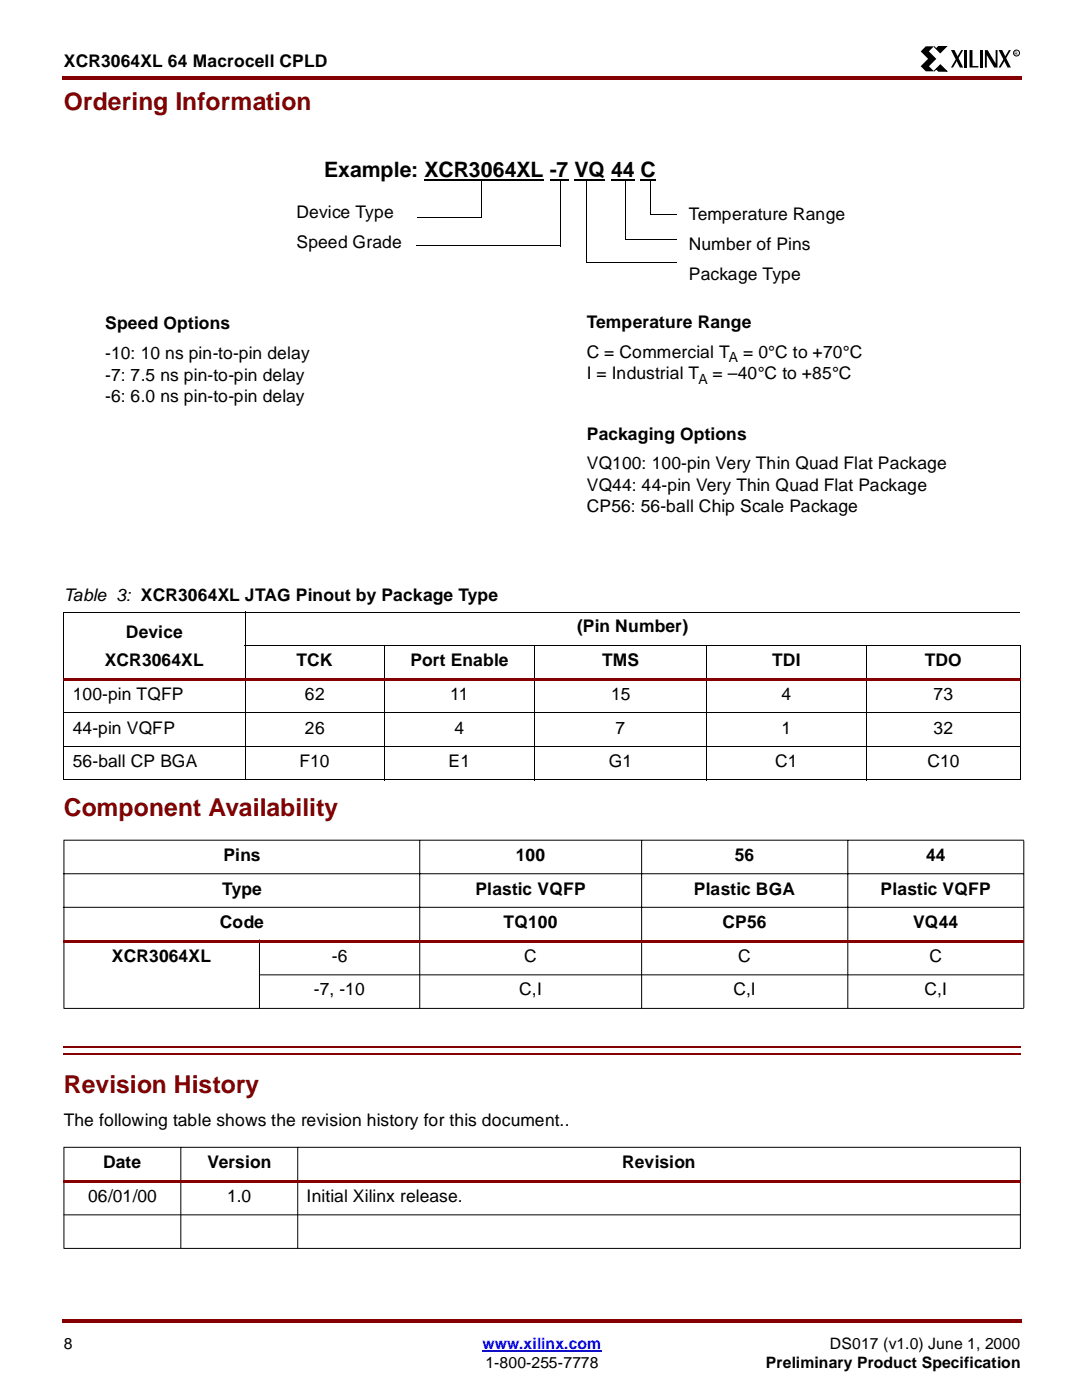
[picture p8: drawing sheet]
<svg xmlns="http://www.w3.org/2000/svg" width="216mm" height="279mm" viewBox="0 0 216 279" stroke-linecap="round" stroke-linejoin="round" font-family="sans-serif">
<defs><g id="words">
<g font-size="4.9" fill="#850000">
<text x="12.7" y="22">Ordering Information</text>
<text x="12.7" y="162.6">Component Availability</text>
<text x="12.7" y="217.9">Revision History</text>
</g>
<text font-size="4.2" x="64.5" y="35.3">Example: XCR3064XL -7 VQ 44 C</text>
<g font-size="3.5">
<text x="12.7" y="13.3">XCR3064XL 64 Macrocell CPLD</text>
<text x="59" y="43.4">Device Type</text>
<text x="137.2" y="43.8">Temperature Range</text>
<text x="59" y="49.4">Speed Grade</text>
<text x="137.2" y="49.8">Number of Pins</text>
<text x="137.2" y="55.8">Package Type</text>
<text x="20.9" y="65.6">Speed Options</text>
<text x="116.9" y="65.4">Temperature Range</text>
<text x="20.9" y="71.6">-10: 10 ns pin-to-pin delay</text>
<text x="116.9" y="71.4">C = Commercial T</text>
<text x="148" y="71.4">= 0°C to +70°C</text>
<text x="20.9" y="75.9">-7: 7.5 ns pin-to-pin delay</text>
<text x="116.9" y="75.6">I = Industrial T</text>
<text x="141.9" y="75.6">= –40°C to +85°C</text>
<text x="20.9" y="80.1">-6: 6.0 ns pin-to-pin delay</text>
<text x="116.9" y="87.6">Packaging Options</text>
<text x="116.9" y="93.6">VQ100: 100-pin Very Thin Quad Flat Package</text>
<text x="116.9" y="97.8">VQ44: 44-pin Very Thin Quad Flat Package</text>
<text x="116.9" y="102">CP56: 56-ball Chip Scale Package</text>
<text x="12.7" y="119.7">Table 3: XCR3064XL JTAG Pinout by Package Type</text>
<text x="25.1" y="127.2">Device</text>
<text x="114.9" y="126.1">(Pin Number)</text>
<text x="20.9" y="132.8">XCR3064XL</text>
<text x="59" y="132.8">TCK</text>
<text x="81.7" y="132.8">Port Enable</text>
<text x="119.9" y="132.8">TMS</text>
<text x="153.8" y="132.8">TDI</text>
<text x="184.2" y="132.8">TDO</text>
<text x="14.5" y="139.5">100-pin TQFP</text>
<text x="60.7" y="139.5">62</text>
<text x="89.7" y="139.5">11</text>
<text x="121.7" y="139.5">15</text>
<text x="155.6" y="139.5">4</text>
<text x="186" y="139.5">73</text>
<text x="14.5" y="146.2">44-pin VQFP</text>
<text x="60.7" y="146.2">26</text>
<text x="90.5" y="146.2">4</text>
<text x="122.6" y="146.2">7</text>
<text x="155.6" y="146.2">1</text>
<text x="186" y="146.2">32</text>
<text x="14.5" y="152.9">56-ball CP BGA</text>
<text x="59.6" y="152.9">F10</text>
<text x="89.4" y="152.9">E1</text>
<text x="121.3" y="152.9">G1</text>
<text x="154.4" y="152.9">C1</text>
<text x="184.7" y="152.9">C10</text>
<text x="44.5" y="171.6">Pins</text>
<text x="102.7" y="171.6">100</text>
<text x="146.3" y="171.6">56</text>
<text x="184.4" y="171.6">44</text>
<text x="44.2" y="178.3">Type</text>
<text x="94.7" y="178.3">Plastic VQFP</text>
<text x="138.2" y="178.3">Plastic BGA</text>
<text x="175.4" y="178.3">Plastic VQFP</text>
<text x="43.8" y="185">Code</text>
<text x="100.3" y="185">TQ100</text>
<text x="143.9" y="185">CP56</text>
<text x="181.9" y="185">VQ44</text>
<text x="22.3" y="191.7">XCR3064XL</text>
<text x="66.1" y="191.7">-6</text>
<text x="104.4" y="191.7">C</text>
<text x="147" y="191.7">C</text>
<text x="185.1" y="191.7">C</text>
<text x="62.5" y="198.4">-7, -10</text>
<text x="103.4" y="198.4">C,I</text>
<text x="146.1" y="198.4">C,I</text>
<text x="184.1" y="198.4">C,I</text>
<text x="12.7" y="224.4">The following table shows the revision history for this document..</text>
<text x="20.5" y="232.8">Date</text>
<text x="41.4" y="232.8">Version</text>
<text x="123.9" y="232.8">Revision</text>
<text x="17.6" y="239.5">06/01/00</text>
<text x="45.2" y="239.5">1.0</text>
<text x="61.1" y="239.5">Initial Xilinx release.</text>
</g>
<g font-size="3.1">
<text x="12.7" y="268.8">8</text>
<text x="165.3" y="268.8">DS017 (v1.0) June 1, 2000</text>
<text x="96.7" y="272.7">1-800-255-7778</text>
<text x="152.5" y="272.7">Preliminary Product Specification</text>
</g>
<text font-size="3.1" fill="#00f" x="96.1" y="268.8">www.xilinx.com</text>
<g font-size="2.8">
<text x="139.1" y="76.5">A</text>
<text x="145.2" y="72.2">A</text>
</g>
<text font-size=".9" x="202.1" y="10.9">R</text>
</g></defs>
<g fill="#850000">
<path d="M12.4 15.2h.3v.6h-.3z"/>
<path d="M203.2 15.2h.4v.6h-.4z"/>
<path d="M12.7 15.2h190.5v.6h-190.5z"/>
</g>
<path d="M12.7 266.7h190.4v7.6h-190.4z" fill="#fff"/>
<path d="M96.1 269.2h23.7" fill="none" stroke="#00f" stroke-width=".25"/>
<g fill="#850000">
<path d="M12.4 262.9h.3v.7h-.3z"/>
<path d="M203.2 262.9h.4v.7h-.4z"/>
<path d="M12.7 262.9h190.5v.7h-190.5z"/>
</g>
<path d="M183.2 9.1h19.9v5.3h-19.9z" fill="#fff"/>
<path d="M183.4 10.2l1-1h1.6l-1 1 1.5 1.5-1.5 1.5 1 1h-1.6l-1-1 1.4-1.5zM189.4 10h.7l1.7 3.5h-.6zM191.4 10h.4l-2 3.5h-.4zM192 10h.6v3.4h-.6zM193.1 10h.6v3.2h1.2v.2h-1.8zM195.1 10h.6v3.4h-.6zM196.2 10h.5l1.6 2.7v-2.7h.4v3.5h-.7l-1.5-2.5v2.5h-.3zM198.9 10h.7l1.7 3.5h-.6zM200.9 10h.4l-2 3.5h-.4z" fill="#000"/>
<path d="M186 9.2l.5 .5 .4-.4h1.6l-1.2 1.2zM186.5 13.7l-.5 .5 1.3-1.3 1.3 1.3h-1.7z" fill="#000" stroke="#000" stroke-width=".2"/>
<circle cx="202.5" cy="10.6" r=".59" fill="none" stroke="#000" stroke-width=".2"/>
<path d="M12.7 205.9h190.4v7.2h-190.4z" fill="#fff"/>
<g fill="#850000">
<path d="M12.7 208.5v.4z"/>
<path d="M203.2 208.5l.1 .4z"/>
</g>
<path d="M12.7 208.7h190.5" fill="none" stroke="#850000" stroke-width=".34"/>
<g fill="#850000">
<path d="M12.7 209.9v.3z"/>
<path d="M203.2 209.9l.1 .3z"/>
</g>
<path d="M12.7 210.1h190.5" fill="none" stroke="#850000" stroke-width=".34"/>
<path d="M12.6 122h190.6M12.7 122.1v33.3M48.7 128.7h154.6M48.8 121.9v33.6M76.6 128.6v26.9M106.5 128.6v26.9M140.7 128.6v26.9M172.6 128.6v26.9M203.2 128.8v26.6" fill="none" stroke="#000" stroke-width=".2"/>
<path d="M12.6 135.1h190.7v.5h-190.7z" fill="#850000"/>
<path d="M12.6 142.1h190.7M12.6 148.8h190.7M12.6 155.4h190.7M12.6 167.5h191.3M12.6 174.2h191.3M12.7 167.6v33.3M83.6 167.5v33.5M127.8 167.5v33.5M168.9 167.5v33.5M203.9 167.6v33.3M12.6 180.8h191.3M51.7 187.3v13.7" fill="none" stroke="#000" stroke-width=".2"/>
<path d="M12.6 187.4h191.3v.5h-191.3z" fill="#850000"/>
<path d="M51.6 194.3h152.3M12.6 201h191.3M12.6 228.7h190.7M12.7 228.8v19.9M36 228.7v20.1M59.3 228.7v20.1M203.2 228.8v19.9" fill="none" stroke="#000" stroke-width=".2"/>
<path d="M12.6 235.2h190.7v.5h-190.7z" fill="#850000"/>
<path d="M95.9 35.7v7.6M111.6 35.7v13.4M116.9 35.7v16.6M124.5 35.9v11.9M129.6 35.7v7.1M83 49h28.6M83.2 43.3h12.8M116.9 52.2h17.8M124.5 47.7h10.2M129.6 42.7h5.1M12.6 242.1h190.7M12.6 248.8h190.7" fill="none" stroke="#000" stroke-width=".2"/>
<path d="M84.5 35.8h23.8M110.9 35.8h2.3M114.4 35.8h6.1M121.7 35.8h4.7M127.5 35.8h3.2" fill="none" stroke="#000" stroke-width=".34"/>
<path d="M95.8 35.6l.2 .1zM109.5 35.6h1.4v.4h-1.4zM111.5 35.6l.2 .1zM116.8 35.6l.2 .1zM124.4 35.8l.2 .1zM129.5 35.6l.2 .1zM82.9 48.9l.1 .2zM83.1 43.3l.1 .1zM134.7 52.2v.1zM134.7 47.7v.1zM134.7 42.6v.2z" fill="#000"/>
<use href="#words"/>
</svg>
